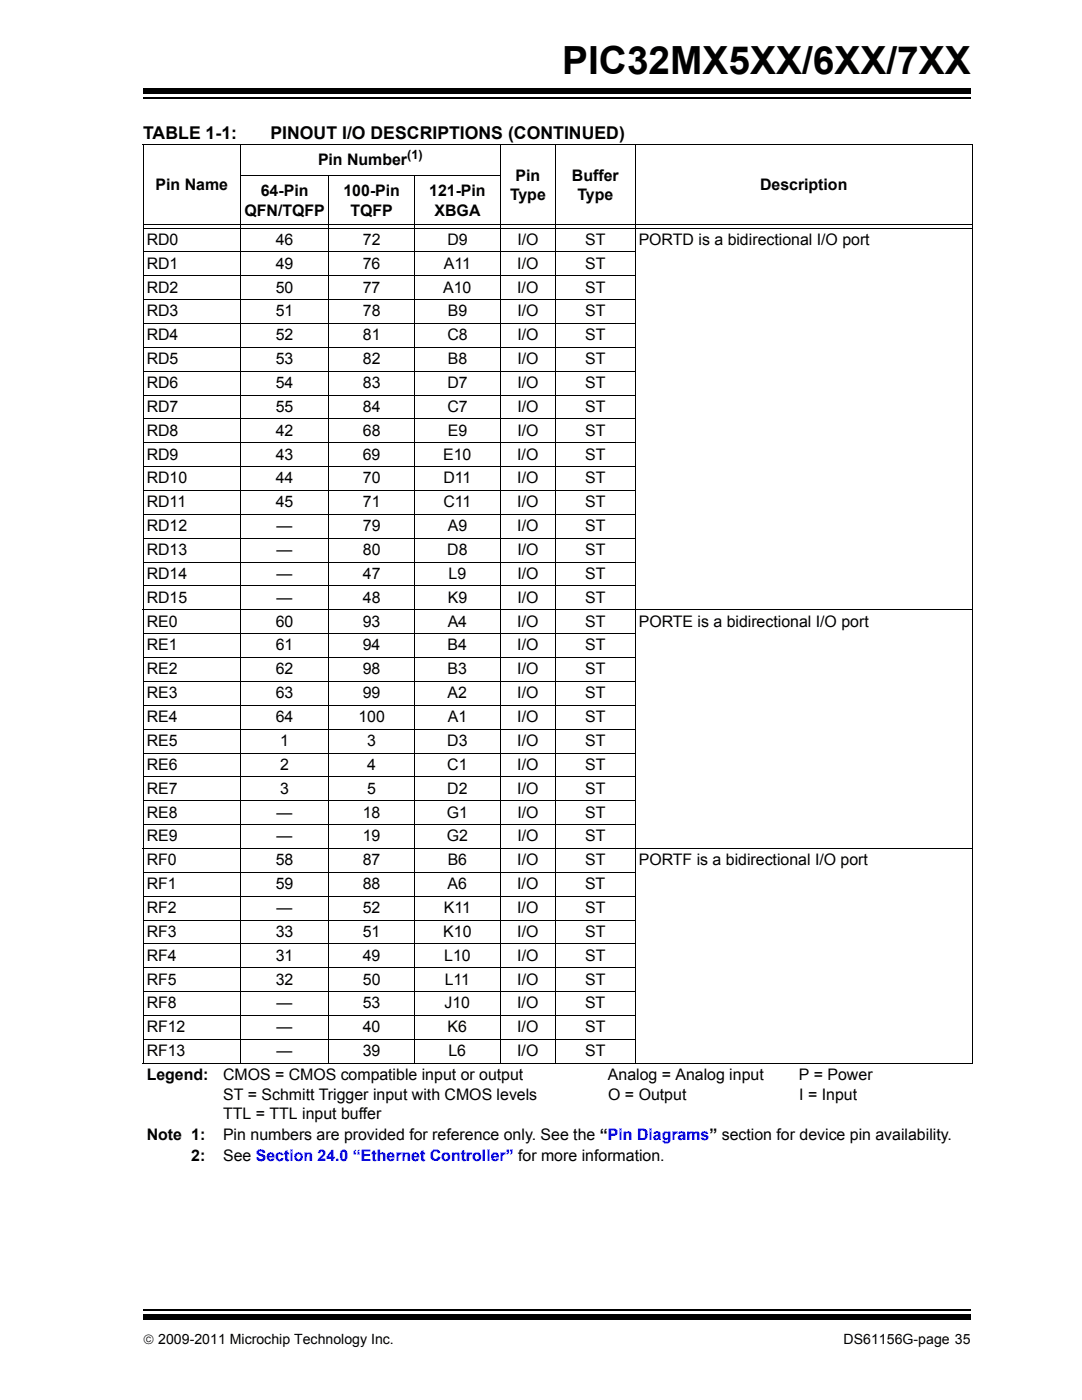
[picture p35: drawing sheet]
<svg xmlns="http://www.w3.org/2000/svg" width="216mm" height="279mm" viewBox="0 0 216 279" stroke-linecap="round" stroke-linejoin="round" font-family="sans-serif">
<defs><g id="words">
<text font-size="7.7" x="112.2" y="14.7">PIC32MX5XX/6XX/7XX</text>
<g font-size="3.5">
<text x="28.6" y="27.7">TABLE 1-1:</text>
<text x="54" y="27.7">PINOUT I/O DESCRIPTIONS (CONTINUED)</text>
</g>
<g font-size="3.2">
<text x="63.5" y="33">Pin Number</text>
<text x="31.1" y="38">Pin Name</text>
<text x="52" y="39.2">64-Pin</text>
<text x="68.5" y="39.2">100-Pin</text>
<text x="85.6" y="39.2">121-Pin</text>
<text x="101.8" y="39.9">Type</text>
<text x="102.9" y="36.1">Pin</text>
<text x="114.1" y="36.1">Buffer</text>
<text x="115.2" y="39.9">Type</text>
<text x="151.7" y="38">Description</text>
<text x="48.8" y="43">QFN/TQFP</text>
<text x="69.9" y="43">TQFP</text>
<text x="86.7" y="43">XBGA</text>
<text x="29.3" y="48.9">RD0</text>
<text x="29.3" y="53.6">RD1</text>
<text x="55" y="53.6">49</text>
<text x="55" y="48.9">46</text>
<text x="72.4" y="53.6">76</text>
<text x="72.4" y="48.9">72</text>
<text x="88.6" y="53.6">A11</text>
<text x="89.3" y="48.9">D9</text>
<text x="103.2" y="53.6">I/O</text>
<text x="103.2" y="48.9">I/O</text>
<text x="116.8" y="53.6">ST</text>
<text x="116.8" y="48.9">ST</text>
<text x="127.4" y="48.9">PORTD is a bidirectional I/O port</text>
<text x="29.3" y="58.4">RD2</text>
<text x="55" y="58.4">50</text>
<text x="72.4" y="58.4">77</text>
<text x="88.4" y="58.4">A10</text>
<text x="103.2" y="58.4">I/O</text>
<text x="116.8" y="58.4">ST</text>
<text x="29.3" y="63.1">RD3</text>
<text x="55" y="63.1">51</text>
<text x="72.4" y="63.1">78</text>
<text x="89.3" y="63.1">B9</text>
<text x="103.2" y="63.1">I/O</text>
<text x="116.8" y="63.1">ST</text>
<text x="29.3" y="67.9">RD4</text>
<text x="55" y="67.9">52</text>
<text x="72.4" y="67.9">81</text>
<text x="89.3" y="67.9">C8</text>
<text x="103.2" y="67.9">I/O</text>
<text x="116.8" y="67.9">ST</text>
<text x="29.3" y="72.7">RD5</text>
<text x="29.3" y="77.4">RD6</text>
<text x="55" y="77.4">54</text>
<text x="55" y="72.7">53</text>
<text x="72.4" y="77.4">83</text>
<text x="72.4" y="72.7">82</text>
<text x="89.3" y="77.4">D7</text>
<text x="89.3" y="72.7">B8</text>
<text x="103.2" y="72.7">I/O</text>
<text x="103.2" y="77.4">I/O</text>
<text x="116.8" y="77.4">ST</text>
<text x="116.8" y="72.7">ST</text>
<text x="29.3" y="82.2">RD7</text>
<text x="55" y="82.2">55</text>
<text x="72.4" y="82.2">84</text>
<text x="89.3" y="82.2">C7</text>
<text x="103.2" y="82.2">I/O</text>
<text x="116.8" y="82.2">ST</text>
<text x="29.3" y="87">RD8</text>
<text x="55" y="87">42</text>
<text x="72.4" y="87">68</text>
<text x="89.3" y="87">E9</text>
<text x="103.2" y="87">I/O</text>
<text x="116.8" y="87">ST</text>
<text x="29.3" y="91.7">RD9</text>
<text x="55" y="91.7">43</text>
<text x="72.4" y="91.7">69</text>
<text x="88.4" y="91.7">E10</text>
<text x="103.2" y="91.7">I/O</text>
<text x="116.8" y="91.7">ST</text>
<text x="29.3" y="96.5">RD10</text>
<text x="29.3" y="101.2">RD11</text>
<text x="55" y="96.5">44</text>
<text x="55" y="101.2">45</text>
<text x="72.4" y="96.5">70</text>
<text x="72.4" y="101.2">71</text>
<text x="88.5" y="96.5">D11</text>
<text x="88.5" y="101.2">C11</text>
<text x="103.2" y="96.5">I/O</text>
<text x="103.2" y="101.2">I/O</text>
<text x="116.8" y="96.5">ST</text>
<text x="116.8" y="101.2">ST</text>
<text x="29.3" y="106">RD12</text>
<text x="55.2" y="106">—</text>
<text x="72.4" y="106">79</text>
<text x="89.3" y="106">A9</text>
<text x="103.2" y="106">I/O</text>
<text x="116.8" y="106">ST</text>
<text x="29.3" y="110.8">RD13</text>
<text x="55.2" y="110.8">—</text>
<text x="72.4" y="110.8">80</text>
<text x="89.3" y="110.8">D8</text>
<text x="103.2" y="110.8">I/O</text>
<text x="116.8" y="110.8">ST</text>
<text x="29.3" y="115.5">RD14</text>
<text x="55.2" y="115.5">—</text>
<text x="72.4" y="115.5">47</text>
<text x="89.5" y="115.5">L9</text>
<text x="103.2" y="115.5">I/O</text>
<text x="116.8" y="115.5">ST</text>
<text x="29.3" y="120.3">RD15</text>
<text x="29.3" y="125.1">RE0</text>
<text x="55" y="125.1">60</text>
<text x="55.2" y="120.3">—</text>
<text x="72.4" y="125.1">93</text>
<text x="72.4" y="120.3">48</text>
<text x="89.3" y="125.1">A4</text>
<text x="89.3" y="120.3">K9</text>
<text x="103.2" y="125.1">I/O</text>
<text x="103.2" y="120.3">I/O</text>
<text x="116.8" y="120.3">ST</text>
<text x="116.8" y="125.1">ST</text>
<text x="127.5" y="125.1">PORTE is a bidirectional I/O port</text>
<text x="29.3" y="129.8">RE1</text>
<text x="55" y="129.8">61</text>
<text x="72.4" y="129.8">94</text>
<text x="89.3" y="129.8">B4</text>
<text x="103.2" y="129.8">I/O</text>
<text x="116.8" y="129.8">ST</text>
<text x="29.3" y="134.6">RE2</text>
<text x="55" y="134.6">62</text>
<text x="72.4" y="134.6">98</text>
<text x="89.3" y="134.6">B3</text>
<text x="103.2" y="134.6">I/O</text>
<text x="116.8" y="134.6">ST</text>
<text x="29.3" y="139.3">RE3</text>
<text x="55" y="139.3">63</text>
<text x="72.4" y="139.3">99</text>
<text x="89.3" y="139.3">A2</text>
<text x="103.2" y="139.3">I/O</text>
<text x="116.8" y="139.3">ST</text>
<text x="29.3" y="144.1">RE4</text>
<text x="29.3" y="148.9">RE5</text>
<text x="55" y="144.1">64</text>
<text x="55.9" y="148.9">1</text>
<text x="71.5" y="144.1">100</text>
<text x="73.3" y="148.9">3</text>
<text x="89.2" y="148.9">D3</text>
<text x="89.3" y="144.1">A1</text>
<text x="103.2" y="148.9">I/O</text>
<text x="103.2" y="144.1">I/O</text>
<text x="116.8" y="148.9">ST</text>
<text x="116.8" y="144.1">ST</text>
<text x="29.3" y="153.6">RE6</text>
<text x="55.9" y="153.6">2</text>
<text x="73.3" y="153.6">4</text>
<text x="89.2" y="153.6">C1</text>
<text x="103.2" y="153.6">I/O</text>
<text x="116.8" y="153.6">ST</text>
<text x="29.3" y="158.4">RE7</text>
<text x="55.9" y="158.4">3</text>
<text x="73.3" y="158.4">5</text>
<text x="89.2" y="158.4">D2</text>
<text x="103.2" y="158.4">I/O</text>
<text x="116.8" y="158.4">ST</text>
<text x="29.3" y="163.2">RE8</text>
<text x="29.3" y="167.9">RE9</text>
<text x="55.2" y="163.2">—</text>
<text x="55.2" y="167.9">—</text>
<text x="72.4" y="163.2">18</text>
<text x="72.4" y="167.9">19</text>
<text x="89.2" y="163.2">G1</text>
<text x="89.2" y="167.9">G2</text>
<text x="103.2" y="163.2">I/O</text>
<text x="103.2" y="167.9">I/O</text>
<text x="116.8" y="163.2">ST</text>
<text x="116.8" y="167.9">ST</text>
<text x="29.3" y="172.7">RF0</text>
<text x="55" y="172.7">58</text>
<text x="72.4" y="172.7">87</text>
<text x="89.3" y="172.7">B6</text>
<text x="103.2" y="172.7">I/O</text>
<text x="116.8" y="172.7">ST</text>
<text x="127.5" y="172.7">PORTF is a bidirectional I/O port</text>
<text x="29.3" y="177.4">RF1</text>
<text x="55" y="177.4">59</text>
<text x="72.4" y="177.4">88</text>
<text x="89.3" y="177.4">A6</text>
<text x="103.2" y="177.4">I/O</text>
<text x="116.8" y="177.4">ST</text>
<text x="29.3" y="182.2">RF2</text>
<text x="55.2" y="182.2">—</text>
<text x="72.4" y="182.2">52</text>
<text x="88.6" y="182.2">K11</text>
<text x="103.2" y="182.2">I/O</text>
<text x="116.8" y="182.2">ST</text>
<text x="29.3" y="187">RF3</text>
<text x="29.3" y="191.7">RF4</text>
<text x="55" y="187">33</text>
<text x="55" y="191.7">31</text>
<text x="72.4" y="187">51</text>
<text x="72.4" y="191.7">49</text>
<text x="88.4" y="187">K10</text>
<text x="88.6" y="191.7">L10</text>
<text x="103.2" y="191.7">I/O</text>
<text x="103.2" y="187">I/O</text>
<text x="116.8" y="191.7">ST</text>
<text x="116.8" y="187">ST</text>
<text x="29.3" y="196.5">RF5</text>
<text x="55" y="196.5">32</text>
<text x="72.4" y="196.5">50</text>
<text x="88.7" y="196.5">L11</text>
<text x="103.2" y="196.5">I/O</text>
<text x="116.8" y="196.5">ST</text>
<text x="29.3" y="201.3">RF8</text>
<text x="55.2" y="201.3">—</text>
<text x="72.4" y="201.3">53</text>
<text x="88.7" y="201.3">J10</text>
<text x="103.2" y="201.3">I/O</text>
<text x="116.7" y="201.3">ST</text>
<text x="29.3" y="206">RF12</text>
<text x="55.2" y="206">—</text>
<text x="72.4" y="206">40</text>
<text x="89.3" y="206">K6</text>
<text x="103.2" y="206">I/O</text>
<text x="116.8" y="206">ST</text>
<text x="29.3" y="215.5">Legend:</text>
<text x="29.3" y="210.8">RF13</text>
<text x="44.5" y="215.5">CMOS = CMOS compatible input or output</text>
<text x="55.2" y="210.8">—</text>
<text x="72.4" y="210.8">39</text>
<text x="89.5" y="210.8">L6</text>
<text x="103.2" y="210.8">I/O</text>
<text x="116.8" y="210.8">ST</text>
<text x="121.3" y="215.5">Analog = Analog input</text>
<text x="159.4" y="215.5">P = Power</text>
<text x="44.5" y="219.4">ST = Schmitt Trigger input with CMOS levels</text>
<text x="121.3" y="219.4">O = Output</text>
<text x="159.5" y="219.4">I = Input</text>
<text x="29.3" y="227.5">Note 1:</text>
<text x="44.5" y="223.3">TTL = TTL input buffer</text>
<text x="44.5" y="227.5">Pin numbers are provided for reference only. See the “Pin Diagrams” section for device pin availability.</text>
<text x="38.2" y="231.8">2:</text>
<text x="44.5" y="231.8">See Section 24.0 “Ethernet Controller” for more information.</text>
</g>
<g font-size="2.8">
<text x="28.6" y="268.1">© 2009-2011 Microchip Technology Inc.</text>
<text x="168.3" y="268.1">DS61156G-page 35</text>
</g>
<text font-size="2.5" x="81.3" y="31.7">(1)</text>
</g></defs>
<path d="M28.6 261.4h165.1" fill="none" stroke="#000" stroke-width=".36"/>
<path d="M28.6 262.4h165.1v1h-165.1z" fill="#000"/>
<path d="M28.6 17.3h165.1v5.4h-165.1z" fill="#fff"/>
<path d="M28.6 19.6h165.1" fill="none" stroke="#000" stroke-width=".36"/>
<path d="M28.6 17.7h165.1v1h-165.1z" fill="#000"/>
<g fill="none" stroke="#000" stroke-width=".2">
<path d="M28.5 28.9h165.6M28.6 29v183.1M47.9 35.1h52M48 28.8v183.5M65.6 35v177.3M82.7 35v177.3M99.8 28.8v183.5M110.8 28.8v183.5M126.7 28.8v183.5M194 29v183.1M28.5 50.3h98.3M28.5 55h98.3"/>
<path d="M28.5 59.8h98.3M28.7 44.7h165.2M28.7 45.6h165.2M28.5 64.6h98.3M28.5 69.3h98.3M28.5 74.1h98.3M28.5 78.8h98.3M28.5 83.6h98.3M28.5 88.4h98.3M28.5 93.1h98.3M28.5 97.9h98.3M28.5 102.7h98.3"/>
<path d="M28.5 107.4h98.3M28.5 112.2h98.3M28.5 116.9h98.3M28.5 121.7h165.6M28.5 126.5h98.3M28.5 131.2h98.3M28.5 136h98.3M28.5 140.8h98.3M28.5 145.5h98.3M28.5 150.3h98.3M28.5 155h98.3M28.5 159.8h98.3"/>
<path d="M28.5 164.6h98.3M28.5 169.3h165.6M28.5 174.1h98.3M28.5 178.9h98.3M28.5 183.6h98.3M28.5 188.4h98.3M28.5 193.1h98.3M28.5 197.9h98.3M28.5 202.7h98.3M28.5 207.4h98.3M28.5 212.2h165.6"/>
</g>
<use href="#words"/>
</svg>
